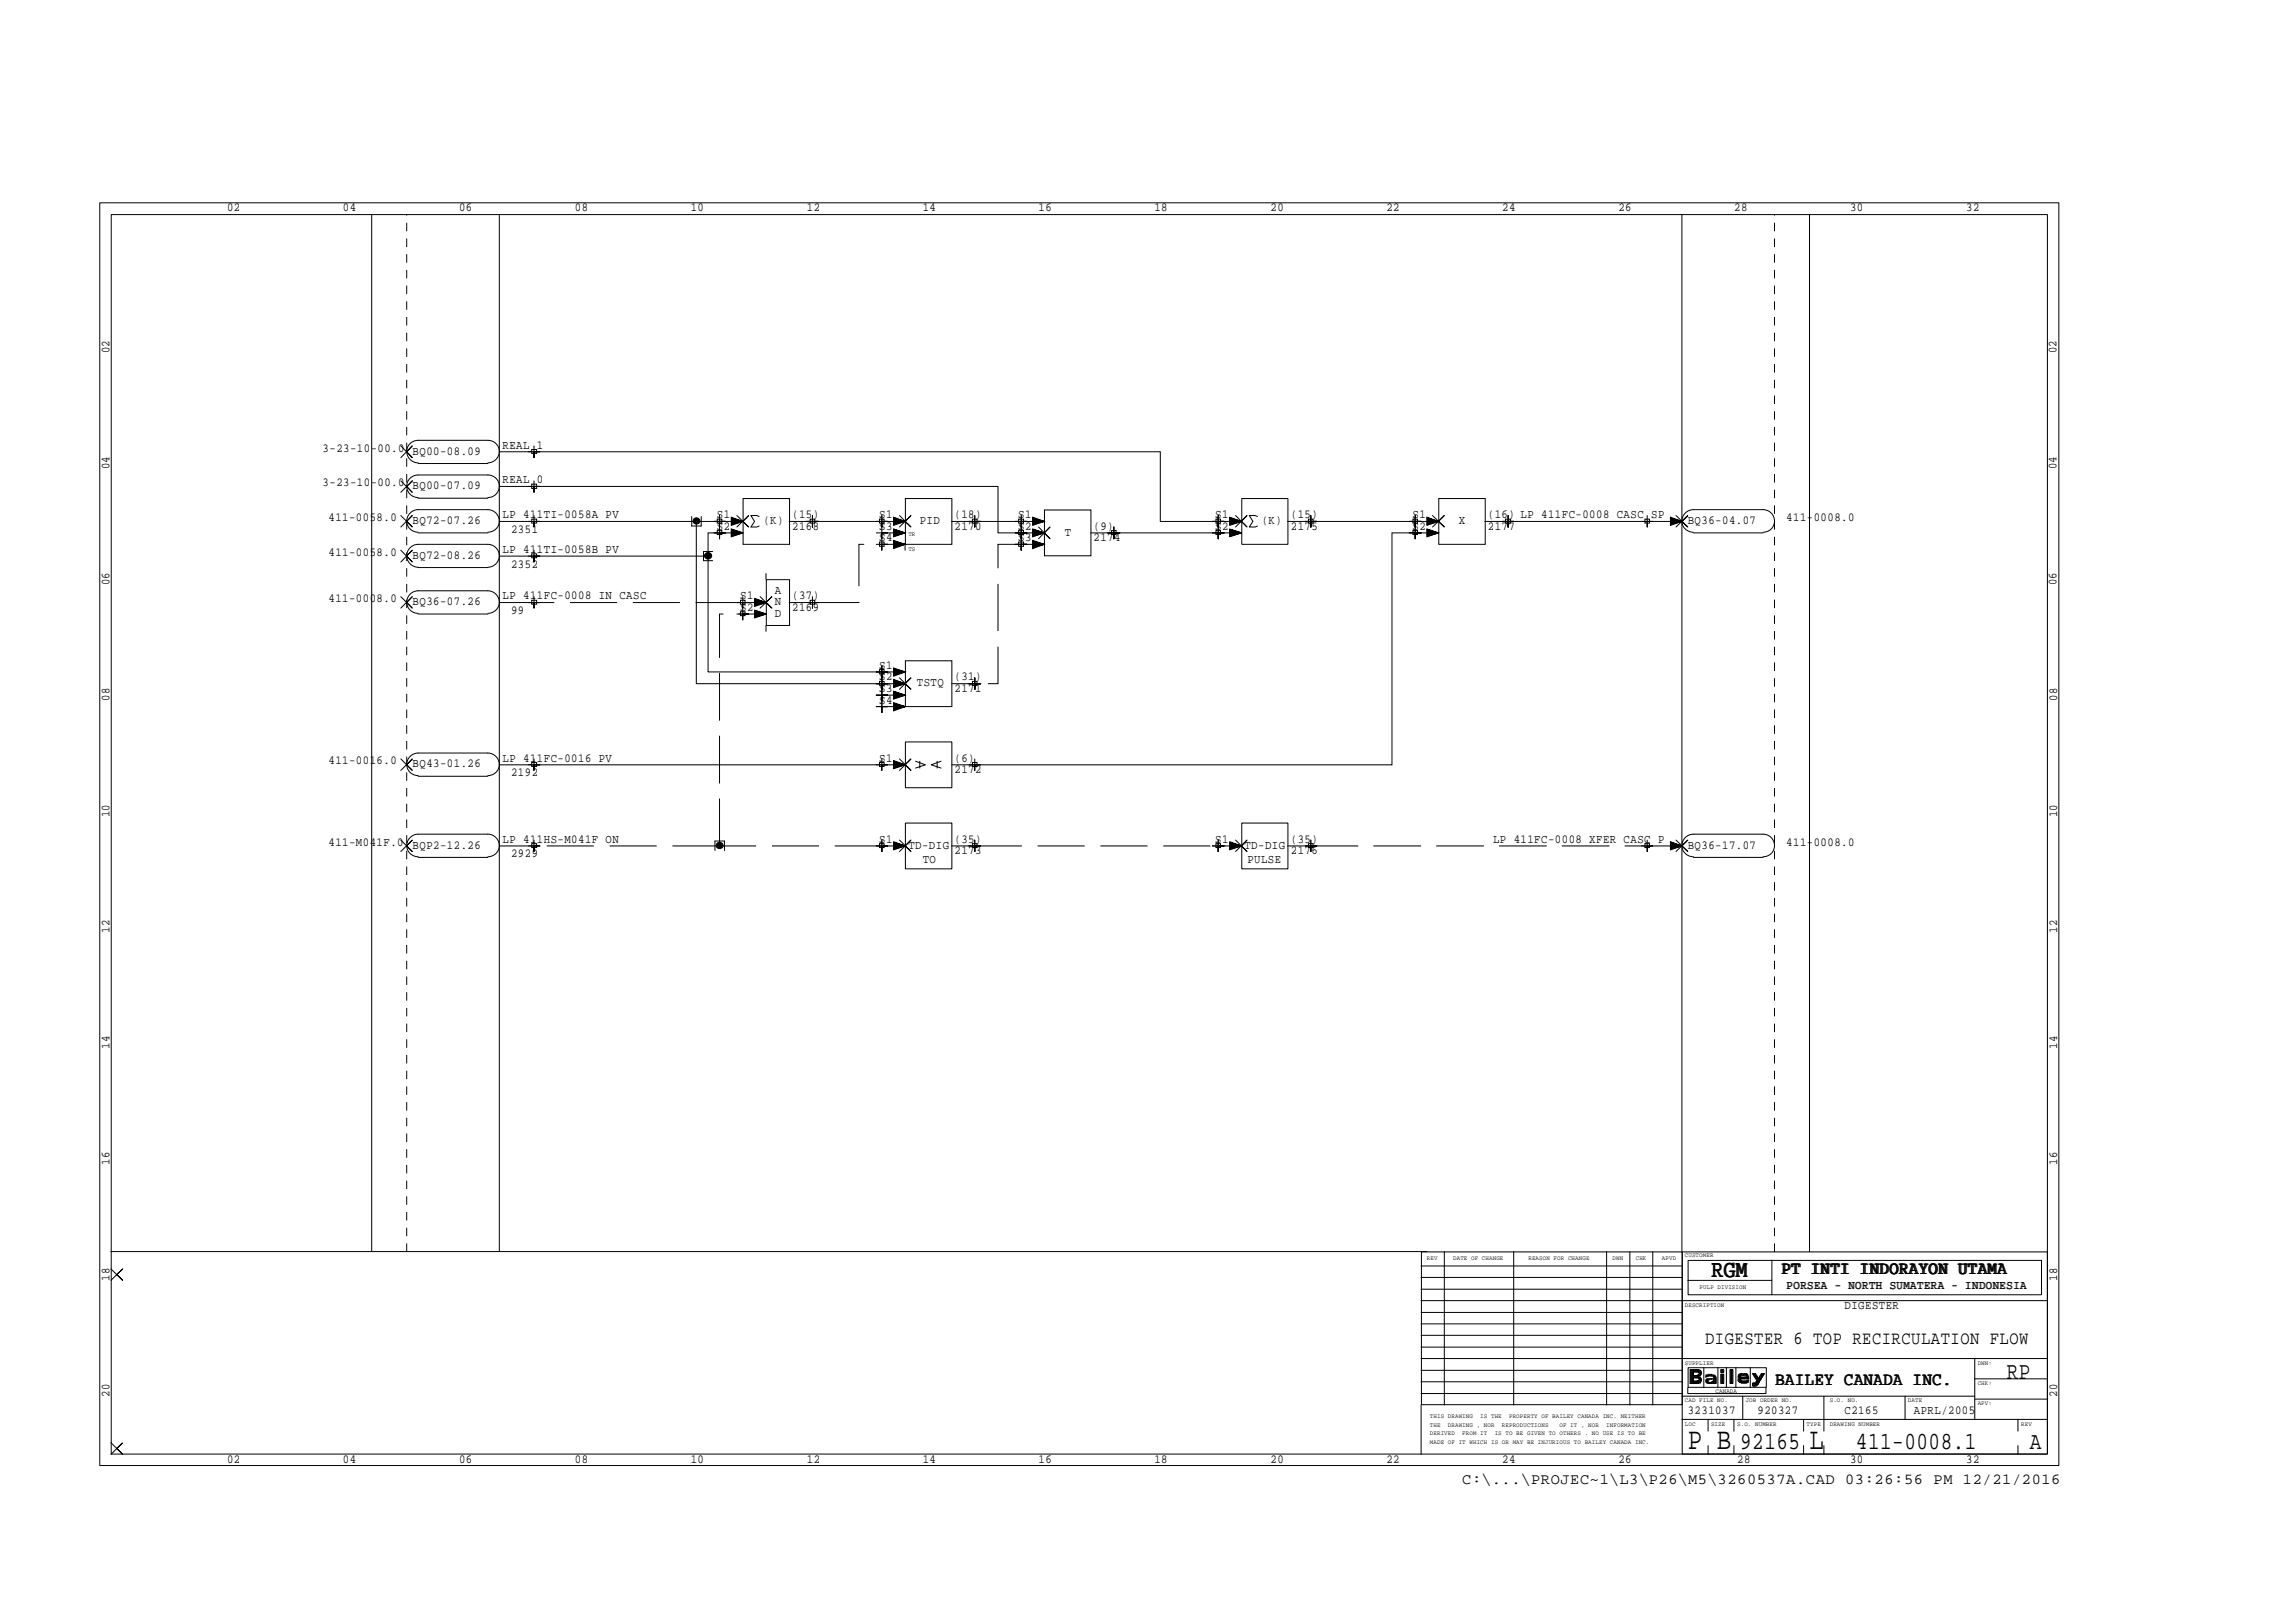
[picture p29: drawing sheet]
<svg xmlns="http://www.w3.org/2000/svg" width="297mm" height="210mm" viewBox="0 0 297 210" stroke-linecap="round" stroke-linejoin="round" font-family="sans-serif">
<defs><g id="words">
<g font-size="4">
<text x="218.4" y="187.5">P B</text>
<text x="234.1" y="187.5">L</text>
</g>
<g font-size="3.2">
<text x="221.4" y="165.3">RGM</text>
<text x="259.6" y="178.4">RP</text>
<text x="225.1" y="187.5">92165</text>
<text x="240.1" y="187.5">411-0008.1</text>
<text x="262.6" y="187.5">A</text>
</g>
<g font-size="2.4">
<text x="230.6" y="164.9">PT INTI INDORAYON UTAMA</text>
<text x="220.6" y="173.9">DIGESTER 6 TOP RECIRCULATION FLOW</text>
<text x="229.7" y="179.2">BAILEY CANADA INC.</text>
</g>
<text font-size="2" x="189.2" y="192">C:\...\PROJEC~1\L3\P26\M5\3260537A.CAD 03:26:56 PM 12/21/2016</text>
<g font-size="1.6">
<text x="29.4" y="27.3">02</text>
<text x="44.4" y="27.3">04</text>
<text x="59.4" y="27.3">06</text>
<text x="74.4" y="27.3">08</text>
<text x="89.4" y="27.3">10</text>
<text x="104.4" y="27.3">12</text>
<text x="119.4" y="27.3">14</text>
<text x="134.4" y="27.3">16</text>
<text x="149.3" y="27.3">18</text>
<text x="164.4" y="27.3">20</text>
<text x="179.4" y="27.3">22</text>
<text x="194.3" y="27.3">24</text>
<text x="209.4" y="27.3">26</text>
<text x="224.4" y="27.3">28</text>
<text x="239.3" y="27.3">30</text>
<text x="254.4" y="27.3">32</text>
<text x="14.2" y="45.7" transform="rotate(-90 14.2 45.7)">02</text>
<text x="266.1" y="45.7" transform="rotate(-90 266.1 45.7)">02</text>
<text x="41.7" y="58.5">3-23-10-00.0</text>
<text x="53.4" y="58.8">BQ00-08.09</text>
<text x="65" y="58.1">REAL 1</text>
<text x="14.2" y="60.7" transform="rotate(-90 14.2 60.7)">04</text>
<text x="41.7" y="62.9">3-23-10-00.0</text>
<text x="53.4" y="63.3">BQ00-07.09</text>
<text x="65" y="62.6">REAL 0</text>
<text x="266.1" y="60.7" transform="rotate(-90 266.1 60.7)">04</text>
<text x="42.5" y="72">411-0058.0</text>
<text x="42.5" y="67.4">411-0058.0</text>
<text x="53.4" y="67.8">BQ72-07.26</text>
<text x="65" y="71.6">LP 411TI-0058B PV</text>
<text x="65" y="67.1">LP 411TI-0058A PV</text>
<text x="66.1" y="69">2351</text>
<text x="92.7" y="68.6">S2</text>
<text x="92.7" y="67.1">S1</text>
<text x="98.8" y="67.8">(K)</text>
<text x="102.5" y="67.1">(15)</text>
<text x="102.5" y="68.6">2168</text>
<text x="113.7" y="70.1">S4</text>
<text x="113.7" y="68.6">S3</text>
<text x="113.7" y="67.1">S1</text>
<text x="119" y="67.8">PID</text>
<text x="123.5" y="67.1">(18)</text>
<text x="123.5" y="68.6">2170</text>
<text x="131.7" y="70.1">S3</text>
<text x="131.7" y="68.6">S2</text>
<text x="131.7" y="67.1">S1</text>
<text x="137.7" y="69.3">T</text>
<text x="141.5" y="68.6">(9)</text>
<text x="141.5" y="70.1">2174</text>
<text x="157.2" y="68.6">S2</text>
<text x="157.2" y="67.1">S1</text>
<text x="163.2" y="67.8">(K)</text>
<text x="167" y="67.1">(15)</text>
<text x="167" y="68.6">2175</text>
<text x="182.7" y="68.6">S2</text>
<text x="182.7" y="67.1">S1</text>
<text x="188.7" y="67.8">X</text>
<text x="192.5" y="67.1">(16) LP 411FC-0008 CASC SP</text>
<text x="192.5" y="68.6">2177</text>
<text x="218.4" y="67.8">BQ36-04.07</text>
<text x="231.1" y="67.4">411-0008.0</text>
<text x="14.2" y="75.7" transform="rotate(-90 14.2 75.7)">06</text>
<text x="42.5" y="77.9">411-0008.0</text>
<text x="53.4" y="72.3">BQ72-08.26</text>
<text x="65" y="77.6">LP 411FC-0008 IN CASC</text>
<text x="66.1" y="73.4">2352</text>
<text x="95.8" y="77.6">S1</text>
<text x="100.2" y="76.8">A</text>
<text x="102.5" y="77.6">(37)</text>
<text x="266.1" y="75.7" transform="rotate(-90 266.1 75.7)">06</text>
<text x="53.4" y="78.3">BQ36-07.26</text>
<text x="66.1" y="79.5">99</text>
<text x="95.8" y="79.1">S2</text>
<text x="100.2" y="79.8">D</text>
<text x="100.2" y="78.3">N</text>
<text x="102.5" y="79.1">2169</text>
<text x="113.7" y="89.6">S3</text>
<text x="113.7" y="88.1">S2</text>
<text x="113.7" y="86.6">S1</text>
<text x="118.6" y="88.8">TSTQ</text>
<text x="123.5" y="88.1">(31)</text>
<text x="123.5" y="89.6">2171</text>
<text x="14.2" y="90.7" transform="rotate(-90 14.2 90.7)">08</text>
<text x="113.7" y="91.1">S4</text>
<text x="266.1" y="90.7" transform="rotate(-90 266.1 90.7)">08</text>
<text x="42.5" y="98.9">411-0016.0</text>
<text x="53.4" y="99.3">BQ43-01.26</text>
<text x="65" y="98.6">LP 411FC-0016 PV</text>
<text x="66.1" y="100.5">2192</text>
<text x="113.7" y="98.6">S1</text>
<text x="123.5" y="100.1">2172</text>
<text x="123.5" y="98.6">(6)</text>
<text x="14.2" y="105.7" transform="rotate(-90 14.2 105.7)">10</text>
<text x="266.1" y="105.7" transform="rotate(-90 266.1 105.7)">10</text>
<text x="42.5" y="109.4">411-M041F.0</text>
<text x="53.4" y="109.8">BQP2-12.26</text>
<text x="65" y="109.1">LP 411HS-M041F ON</text>
<text x="66.1" y="111">2929</text>
<text x="113.7" y="109.1">S1</text>
<text x="117.5" y="109.8">TD-DIG</text>
<text x="119.4" y="111.7">TO</text>
<text x="123.5" y="109.1">(35)</text>
<text x="123.5" y="110.6">2173</text>
<text x="157.2" y="109.1">S1</text>
<text x="161" y="109.8">TD-DIG</text>
<text x="161.4" y="111.7">PULSE</text>
<text x="167" y="110.6">2176</text>
<text x="167" y="109.1">(35)</text>
<text x="193.2" y="109.1">LP 411FC-0008 XFER CASC P</text>
<text x="218.4" y="109.8">BQ36-17.07</text>
<text x="231.1" y="109.4">411-0008.0</text>
<text x="14.2" y="120.7" transform="rotate(-90 14.2 120.7)">12</text>
<text x="266.1" y="120.7" transform="rotate(-90 266.1 120.7)">12</text>
<text x="14.2" y="135.7" transform="rotate(-90 14.2 135.7)">14</text>
<text x="266.1" y="135.7" transform="rotate(-90 266.1 135.7)">14</text>
<text x="14.2" y="150.7" transform="rotate(-90 14.2 150.7)">16</text>
<text x="266.1" y="150.7" transform="rotate(-90 266.1 150.7)">16</text>
<text x="14.2" y="165.7" transform="rotate(-90 14.2 165.7)">18</text>
<text x="231.2" y="166.8">PORSEA - NORTH SUMATERA - INDONESIA</text>
<text x="266.1" y="165.7" transform="rotate(-90 266.1 165.7)">18</text>
<text x="238.6" y="169.4">DIGESTER</text>
<text x="14.2" y="180.7" transform="rotate(-90 14.2 180.7)">20</text>
<text x="218.4" y="182.9">3231037</text>
<text x="227.4" y="182.9">920327</text>
<text x="238.6" y="182.9">C2165</text>
<text x="247.6" y="182.9">APRL/2005</text>
<text x="266.1" y="180.7" transform="rotate(-90 266.1 180.7)">20</text>
<text x="29.4" y="189.3">02</text>
<text x="44.4" y="189.3">04</text>
<text x="59.4" y="189.3">06</text>
<text x="74.4" y="189.3">08</text>
<text x="89.4" y="189.3">10</text>
<text x="104.4" y="189.3">12</text>
<text x="119.4" y="189.3">14</text>
<text x="134.4" y="189.3">16</text>
<text x="149.3" y="189.3">18</text>
<text x="164.4" y="189.3">20</text>
<text x="179.4" y="189.3">22</text>
<text x="194.3" y="189.3">24</text>
<text x="209.4" y="189.3">26</text>
<text x="224.7" y="189.3">28</text>
<text x="239.3" y="189.3">30</text>
<text x="254.4" y="189.3">32</text>
</g>
<g font-size=".8">
<text x="117.5" y="71.2">TS</text>
<text x="117.5" y="69.3">TR</text>
<text x="184.6" y="163.1">REV</text>
<text x="188" y="163.1">DATE OF CHANGE</text>
<text x="197.7" y="163.1">REASON FOR CHANGE</text>
<text x="208.6" y="163.1">DWN</text>
<text x="211.6" y="163.1">CHK</text>
<text x="215" y="163.1">APVD</text>
<text x="218" y="162.7">CUSTOMER</text>
<text x="219.9" y="166.8">PULP DIVISION</text>
<text x="218" y="169.1">DESCRIPTION</text>
<text x="218" y="176.6">SUPPLIER</text>
<text x="255.9" y="179.2">CHK:</text>
<text x="255.9" y="176.6">DWN:</text>
<text x="185" y="185.8">DERIVED</text>
<text x="185" y="184.6">THE</text>
<text x="185" y="183.5">THIS DRAWING</text>
<text x="187.3" y="184.6">DRAWING , NOR</text>
<text x="189.2" y="185.8">FROM IT</text>
<text x="191.5" y="183.5">IS THE</text>
<text x="193.4" y="185.8">IS TO BE GIVEN TO OTHERS . NO USE IS TO BE</text>
<text x="194.3" y="184.6">REPRODUCTIONS</text>
<text x="195.2" y="183.5">PROPERTY OF BAILEY CANADA INC. NEITHER</text>
<text x="201.8" y="184.6">OF IT , NOR</text>
<text x="207.8" y="184.6">INFORMATION</text>
<text x="218" y="184.5">LOC</text>
<text x="218" y="181.5">CAD FILE NO.</text>
<text x="221.4" y="184.5">SIZE</text>
<text x="222" y="180.2">CANADA</text>
<text x="224.7" y="184.5">S.O. NUMBER</text>
<text x="225.8" y="181.5">JOB ORDER NO.</text>
<text x="233.7" y="184.5">TYPE</text>
<text x="236.7" y="184.5">DRAWING NUMBER</text>
<text x="236.7" y="181.5">S.O. NO.</text>
<text x="246.8" y="181.5">DATE</text>
<text x="255.9" y="181.9">APV:</text>
<text x="261.5" y="184.5">REV</text>
<text x="185" y="186.9">MADE OF IT WHICH IS OR MAY BE INJURIOUS TO BAILEY CANADA INC.</text>
</g>
</g></defs>
<g fill="none" stroke="#000" stroke-width=".13">
<path d="M12.9 26.2h253.5v163.5h-253.5zM14.4 27.8h250.5v160.4h-250.5zM48.1 27.7v134.3M64.6 27.7v134.3M217.6 27.7v134.3M234.1 27.7v134.3M51.9 57.7l1.4 1.5-.7-.7 .7-.8-1.4 1.5M54.1 59.9a1.46 1.46 0 0 1-1.5-1.5 1.46 1.46 0 0 1 1.5-1.4h9a1.46 1.46 0 0 1 1.5 1.4 1.46 1.46 0 0 1-1.5 1.5M54.1 60h9M64.6 58.5h85.5v9h10.5l-1.5-.1M68.8 58.2h.6v.5h-.6zM69.1 57.7v1.5v-.7h.7h-1.4"/>
<path d="M51.9 62.2l1.4 1.5-.7-.8 .7-.7-1.4 1.5M51.9 77.2l1.4 1.5-.7-.7 .7-.8-1.4 1.5M51.9 71.2l1.4 1.5-.7-.7 .7-.8-1.4 1.5M51.9 66.7l1.4 1.5-.7-.7 .7-.8-1.4 1.5M54.1 64.4a1.46 1.46 0 0 1-1.5-1.5 1.46 1.46 0 0 1 1.5-1.4h9a1.46 1.46 0 0 1 1.5 1.4 1.46 1.46 0 0 1-1.5 1.5M54.1 79.4a1.46 1.46 0 0 1-1.5-1.5 1.46 1.46 0 0 1 1.5-1.4h9a1.46 1.46 0 0 1 1.5 1.4 1.46 1.46 0 0 1-1.5 1.5M54.1 73.4a1.48 1.48 0 0 1-1.5-1.5 1.48 1.48 0 0 1 1.5-1.5h9a1.48 1.48 0 0 1 1.5 1.5 1.48 1.48 0 0 1-1.5 1.5M54.1 68.9a1.46 1.46 0 0 1-1.5-1.5 1.46 1.46 0 0 1 1.5-1.4h9a1.46 1.46 0 0 1 1.5 1.4 1.46 1.46 0 0 1-1.5 1.5M54.1 64.5h9M54.1 79.5h9M54.1 73.4h9M54.1 69h9"/>
<path d="M64.6 62.9h64.5v6.1h6l-1.5-.1M64.6 72h27M64.6 78h4.5M68.8 62.7h.6v.5h-.6zM68.8 77.7h.6v.5h-.6zM68.8 71.7h.6v.5h-.6zM68.8 67.2h.6v.5h-.6zM69.1 62.2v1.5v-.8h.7h-1.4M69.1 77.2v1.5v-.7h.7h-1.4M69.1 71.2v1.5v-.7h.7h-1.4M69.1 66.7v1.5v-.7h.7h-1.4M89.5 66.8v1.3h1.2v-1.3"/>
<path d="M90.1 67.5v21h27l-1.5-.1M91.6 72v15h25.5l-1.5-.1M92.2 71.4h-1.2v1.2h1.2M92.8 67.2h.6v.5h-.6zM92.8 68.7h.6v.5h-.6zM93.1 66.7v1.5v-.7h.7h-1.4M93.1 68.2v1.5v-.7h.7h-1.4M94.6 68.9l1.5 .1h-4.5v3M94.6 69.3l1.5-.3-1.5 .4M94.6 69.2l1.5-.2-1.5 .3M94.6 69h1.5l-1.5 .1M94.6 68.7l1.5 .3-1.5-.2"/>
<path d="M94.6 68.6l1.5 .4-1.5-.3M94.6 68.5l1.5 .5-1.5 .5v-1l1.5 .5M94.6 67.8l1.5-.3-1.5 .4M94.6 67.7l1.5-.2-1.5 .3M94.6 67.5h1.5l-1.5 .1M94.6 67.4l1.5 .1h-31.5M94.6 67.2l1.5 .3-1.5-.2M94.6 67.1l1.5 .4-1.5-.3M94.6 67l1.5 .5-1.5 .5v-1.1l1.5 .6M95.3 66.7l1.6 1.5-.8-.7 .8-.8-1.6 1.5M95.8 77.7h.6v.5h-.6zM95.8 79.2h.6v.5h-.6z"/>
<path d="M96.1 77.2v1.5v-.7h.8h-1.6M96.1 78.7v1.5v-.7h.8h-1.6M96.1 64.5h6v5.9h-6zM97.6 78.3l1.5-.3-1.5 .4M97.6 78.2l1.5-.2-1.5 .3M97.6 78h1.5l-1.5 .1M97.6 77.9l1.5 .1h-3M97.6 77.7l1.5 .3-1.5-.2M97.6 77.6l1.5 .4-1.5-.3M97.6 77.5l1.5 .5-1.5 .5v-1.1l1.5 .6M97.6 79.8l1.5-.3-1.5 .4M97.6 79.7l1.5-.2-1.5 .3"/>
<path d="M97.6 79.5h1.5l-1.5 .1M97.6 79.4l1.5 .1h-3M97.6 79.2l1.5 .3-1.5-.2M97.6 79.1l1.5 .4-1.5-.3M97.6 79l1.5 .5-1.5 .5v-1l1.5 .5M98.2 66.8l-.3-.1h-.7l.4 .8-.4 .7h.7l.3-.1M98.3 77.2l1.6 1.5-.8-.7 .8-.8-1.6 1.5M99.1 74.2v.8M99.1 75h3v5.9h-3zM102.1 78h3M104.8 77.7h.6v.5h-.6zM104.8 67.2h.6v.5h-.6z"/>
<path d="M105.1 77.2v1.5v-.7h.8h-1.6M105.1 66.7v1.5v-.7h.8h-1.6M113.8 67.2h.6v.5h-.6zM113.8 70.1h.6v.6h-.6zM114.1 66.7v1.5v-.7h.7h-1.4M114.1 68.2v1.5v-.7h.7h-1.4M114.1 69.7v1.5v-.8h.7h-1.4M115.6 70.8l1.5-.4-1.5 .5M115.6 70.7l1.5-.3-1.5 .4M115.6 70.5l1.5-.1-1.5 .2M115.6 70.4h1.5h-3M115.6 70.2l1.5 .2-1.5-.1"/>
<path d="M115.6 70.1l1.5 .3-1.5-.3M115.6 70l1.5 .4-1.5 .6v-1.1l1.5 .5v.8M115.6 69.3l1.5-.3-1.5 .4M115.6 69.2l1.5-.2-1.5 .3M115.6 69h1.5l-1.5 .1M115.6 68.9l1.5 .1h-3M115.6 68.7l1.5 .3-1.5-.2M115.6 68.6l1.5 .4-1.5-.3M115.6 68.5l1.5 .5-1.5 .5v-1l1.5 .5M115.6 67.8l1.5-.3-1.5 .4M115.6 67.7l1.5-.2-1.5 .3M115.6 67.5h1.5l-1.5 .1"/>
<path d="M115.6 67.4l1.5 .1h-15M115.6 67.2l1.5 .3-1.5-.2M115.6 67.1l1.5 .4-1.5-.3M115.6 67l1.5 .5-1.5 .5v-1.1l1.5 .6M116.4 66.7l1.5 1.5-.8-.7 .8-.8-1.5 1.5M117.1 64.5h6v5.9h-6zM125.8 67.2h.6v.5h-.6zM126.1 66.7v1.5v-.7h.8h-1.6M131.8 67.2h.6v.5h-.6zM131.8 68.7h.6v.5h-.6zM131.8 70.1h.6v.6h-.6zM132.1 68.2v1.5v-.7h.7h-1.4"/>
<path d="M132.1 66.7v1.5v-.7h.7h-1.4M132.1 69.7v1.5v-.8h.7h-1.4M133.6 67.8l1.5-.3-1.5 .4M133.6 67.7l1.5-.2-1.5 .3M133.6 67.5h1.5l-1.5 .1M133.6 67.4l1.5 .1h-12M133.6 67.2l1.5 .3-1.5-.2M133.6 67.1l1.5 .4-1.5-.3M133.6 67l1.5 .5-1.5 .5v-1.1l1.5 .6M133.6 70.8l1.5-.4-1.5 .5M133.6 70.7l1.5-.3-1.5 .4M133.6 70.5l1.5-.1-1.5 .2"/>
<path d="M133.6 70.4h1.5h-3M133.6 70.2l1.5 .2-1.5-.1M133.6 70.1l1.5 .3-1.5-.3M133.6 70l1.5 .4-1.5 .6v-1.1l1.5 .5M133.6 69.3l1.5-.3-1.5 .4M133.6 69.2l1.5-.2-1.5 .3M133.6 69h1.5l-1.5 .1M133.6 68.7l1.5 .3-1.5-.2M133.6 68.6l1.5 .4-1.5-.3M133.6 68.5l1.5 .5-1.5 .5v-1l1.5 .5M134.4 68.2l1.4 1.5-.7-.7 .7-.8-1.4 1.5M135.1 66h6v5.9h-6z"/>
<path d="M143.8 68.7h.6v.5h-.6zM144.1 68.2v1.5v-.7h.8h-1.6M157.3 67.2h.6v.5h-.6zM157.3 68.7h.6v.5h-.6zM157.6 66.7v1.5v-.7h.8h-1.6M157.6 68.2v1.5v-.7h.8h-1.6M159.1 69.3l1.5-.3-1.5 .4M159.1 69.2l1.5-.2-1.5 .3M159.1 69h1.5l-1.5 .1M159.1 68.9l1.5 .1h-19.5M159.1 68.7l1.5 .3-1.5-.2M159.1 68.6l1.5 .4-1.5-.3"/>
<path d="M159.1 68.5l1.5 .5-1.5 .5v-1l1.5 .5M159.1 67.8l1.5-.3-1.5 .4M159.1 67.7l1.5-.2-1.5 .3M159.1 67.5h1.5l-1.5 .1M159.1 67.2l1.5 .3-1.5-.2M159.1 67.1l1.5 .4-1.5-.3M159.1 67l1.5 .5-1.5 .5v-1.1l1.5 .6M159.8 66.7l1.5 1.5-.7-.7 .7-.8-1.5 1.5M160.7 64.5h5.9v5.9h-5.9zM162.7 66.8l-.3-.1h-.8l.5 .8-.5 .7h.8l.3-.1M169.3 67.2h.6v.5h-.6zM169.6 66.7v1.5v-.7h.7h-1.4"/>
<path d="M182.8 67.2h.6v.5h-.6zM182.8 68.7h.6v.5h-.6zM183.1 66.7v1.5v-.7h.8h-1.6M183.1 68.2v1.5v-.7h.8h-1.6M184.6 68.9l1.5 .1h-6v30h-57M184.6 69.3l1.5-.3-1.5 .4M184.6 69.2l1.5-.2-1.5 .3M184.6 69h1.5l-1.5 .1M184.6 68.7l1.5 .3-1.5-.2M184.6 68.6l1.5 .4-1.5-.3M184.6 68.5l1.5 .5-1.5 .5v-1l1.5 .5M184.6 67.8l1.5-.3-1.5 .4"/>
<path d="M184.6 67.7l1.5-.2-1.5 .3M184.6 67.5h1.5l-1.5 .1M184.6 67.4l1.5 .1h-19.5M184.6 67.2l1.5 .3-1.5-.2M184.6 67.1l1.5 .4-1.5-.3M184.6 67l1.5 .5-1.5 .5v-1.1l1.5 .6M185.3 66.7l1.6 1.5-.8-.7 .8-.8-1.6 1.5M186.1 64.5h6v5.9h-6zM194.8 67.2h.6v.5h-.6zM195.1 66.7v1.5v-.7h.7h-1.5M212.8 67.2h.6v.5h-.6zM213.1 66.7v1.5v-.7h.7h-1.5"/>
<path d="M216.1 67.8l1.5-.3-1.5 .4M216.1 67.7l1.5-.2-1.5 .3M216.1 67.5h1.5l-1.5 .1M216.1 67.4l1.5 .1h-1.5M216.1 67.2l1.5 .3-1.5-.2M216.1 67.1l1.5 .4-1.5-.3M216.1 67l1.5 .5-1.5 .5v-1.1l1.5 .6h-25.5M216.8 66.7l1.6 1.5-.8-.7 .8-.8-1.6 1.5M219.1 68.9a1.46 1.46 0 0 1-1.5-1.5 1.46 1.46 0 0 1 1.5-1.4h9a1.46 1.46 0 0 1 1.5 1.4 1.46 1.46 0 0 1-1.5 1.5M219.1 69h9M51.9 98.2l1.4 1.5-.7-.7 .7-.8-1.4 1.5M68.8 98.7h.6v.5h-.6z"/>
<path d="M69.1 98.2v1.5v-.7h.7h-1.4M99.1 80.9v.8M113.8 98.7h.6v.5h-.6zM113.8 86.7h.6v.5h-.6zM113.8 88.2h.6v.5h-.6zM114.1 98.2v1.5v-.7h.7h-1.4M114.1 87.7v1.5v-.7h.7h-1.4M114.1 86.2v1.5v-.7h.7h-1.4M114.1 89.2v1.5v-.7h.7h-1.4M114.1 90.7v1.5v-.8h.7h-1.4M115.6 99.3l1.5-.3-1.5 .4M115.6 99.2l1.5-.2-1.5 .3"/>
<path d="M115.6 99h1.5l-1.5 .1M115.6 98.9l1.5 .1h-52.5M115.6 98.7l1.5 .3-1.5-.2M115.6 98.6l1.5 .4-1.5-.3M115.6 98.5l1.5 .5-1.5 .5v-1.1l1.5 .6M115.6 91.8l1.5-.4-1.5 .5M115.6 91.7l1.5-.3-1.5 .4M115.6 91.5l1.5-.1-1.5 .2M115.6 91.4h1.5h-3M115.6 91.2l1.5 .2-1.5-.1M115.6 91.1l1.5 .3-1.5-.3M115.6 91l1.5 .4-1.5 .6v-1.1l1.5 .5"/>
<path d="M115.6 87.3l1.5-.3-1.5 .4M115.6 87.2l1.5-.2-1.5 .2M115.6 87h1.5l-1.5 .1M115.6 86.7l1.5 .3-1.5-.2M115.6 86.6l1.5 .4-1.5-.3M115.6 86.5l1.5 .5-1.5 .5v-1.1l1.5 .6M115.6 90.3l1.5-.3-1.5 .4M115.6 90.2l1.5-.2-1.5 .3M115.6 90h1.5l-1.5 .1M115.6 89.9l1.5 .1h-3M115.6 89.7l1.5 .3-1.5-.2M115.6 89.6l1.5 .4-1.5-.3"/>
<path d="M115.6 89.5l1.5 .5-1.5 .5v-1l1.5 .5M115.6 88.8l1.5-.3-1.5 .4M115.6 88.7l1.5-.2-1.5 .3M115.6 88.5h1.5l-1.5 .1M115.6 88.2l1.5 .3-1.5-.2M115.6 88.1l1.5 .4-1.5-.3M115.6 88l1.5 .5-1.5 .5v-1.1l1.5 .6M116.4 98.2l1.5 1.5-.8-.7 .8-.8-1.5 1.5M116.4 87.7l1.5 1.5-.8-.7 .8-.8-1.5 1.5M117.1 96h6v5.9h-6zM117.1 85.5h6v5.9h-6zM118.4 98.5l1.3 .5-1.3 .4"/>
<path d="M119 98.5v.9M121.2 98.5v.9M121.7 98.5l-1.2 .5 1.2 .4M123.1 88.5h3M125.8 98.7h.6v.5h-.6zM125.8 88.2h.6v.5h-.6zM126.1 98.2v1.5v-.7h.8h-1.6M126.1 87.7v1.5v-.7h.8h-1.6M51.9 108.7l1.4 1.5-.7-.7 .7-.8-1.4 1.5M54.1 110.9a1.46 1.46 0 0 1-1.5-1.5 1.46 1.46 0 0 1 1.5-1.5h9a1.46 1.46 0 0 1 1.5 1.5 1.46 1.46 0 0 1-1.5 1.5M54.1 100.4a1.46 1.46 0 0 1-1.5-1.5 1.46 1.46 0 0 1 1.5-1.4h9a1.46 1.46 0 0 1 1.5 1.4 1.46 1.46 0 0 1-1.5 1.5M54.1 111h9"/>
<path d="M54.1 100.5h9M64.6 109.5h4.5M68.8 109.2h.6v.5h-.6zM69.1 108.7v1.5v-.7h.7h-1.4M92.5 110.1v-1.3h1.2v1.3M113.8 109.2h.6v.5h-.6zM114.1 108.7v1.5v-.7h.7h-1.4M115.6 109.8l1.5-.3-1.5 .4M115.6 109.7l1.5-.2-1.5 .3M115.6 109.5h1.5l-1.5 .1M115.6 109.4l1.5 .1h-3M115.6 109.2l1.5 .3-1.5-.2"/>
<path d="M115.6 109.1l1.5 .4-1.5-.3M115.6 109l1.5 .5-1.5 .5v-1.1l1.5 .6M116.4 108.7l1.5 1.5-.8-.7 .8-.8-1.5 1.5M117.1 106.5h6v5.9h-6zM123.1 109.5h3M125.8 109.2h.6v.5h-.6zM126.1 108.7v1.5v-.7h.8h-1.6M157.3 109.2h.6v.5h-.6zM157.6 108.7v1.5v-.7h.8h-1.6M159.1 109.8l1.5-.3-1.5 .4M159.1 109.7l1.5-.2-1.5 .3M159.1 109.5h1.5l-1.5 .1"/>
<path d="M159.1 109.4l1.5 .1h-3M159.1 109.2l1.5 .3-1.5-.2M159.1 109.1l1.5 .4-1.5-.3M159.1 109l1.5 .5-1.5 .5v-1.1l1.5 .6M159.8 108.7l1.5 1.5-.7-.7 .7-.8-1.5 1.5M160.7 106.5h5.9v5.9h-5.9zM166.6 109.5h3M169.3 109.2h.6v.5h-.6zM169.6 108.7v1.5v-.7h.7h-1.4M212.8 109.2h.6v.5h-.6zM213.1 108.7v1.5v-.7h.7h-1.5M216.1 109.8l1.5-.3-1.5 .4"/>
<path d="M216.1 109.7l1.5-.2-1.5 .3M216.1 109.5h1.5l-1.5 .1M216.1 109.4l1.5 .1h-1.5M216.1 109.2l1.5 .3-1.5-.2M216.1 109.1l1.5 .4-1.5-.3M216.1 109l1.5 .5-1.5 .5v-1.1l1.5 .6h-4.5M216.8 108.7l1.6 1.5-.8-.7 .8-.8-1.6 1.5M219.1 110.9a1.46 1.46 0 0 1-1.5-1.5 1.46 1.46 0 0 1 1.5-1.5h9a1.46 1.46 0 0 1 1.5 1.5 1.46 1.46 0 0 1-1.5 1.5M219.1 111h9M14.3 164.2l1.6 1.5-.8-.8 .8-.7-1.6 1.5M14.3 162h170.3M183.9 178.8h33.7"/>
<path d="M183.9 177.3h33.7M183.9 175.8h80.9M183.9 174.3h33.7M183.9 172.8h33.7M183.9 171.3h33.7M183.9 169.8h33.7M183.9 168.3h80.9M183.9 166.8h33.7M183.9 165.3h33.7M183.9 163.8h33.7M183.9 162h33.7v19.8h-33.7zM186.9 162v19.8"/>
<path d="M195.8 162v19.8M207.9 162v19.8M210.9 162v19.8M213.8 162v19.8M217.6 162h47.3v26.2h-47.3zM218.4 179.6v.7h10.1v-.7M218.4 165.7h10.8M218.4 163.1h45.7v4.5h-45.7zM218.4 177h10.1v2.5h-10.1zM218.7 177.2v1.8M218.8 177.2v1.8M218.9 177.2v1.8"/>
<path d="M219 177.2v1.8M219.1 177.2v1.8M219.2 177.2v.3M219.2 178v.3M219.2 178.7v.3M219.3 177.2v.3M219.3 178v.3M219.3 178.7v.3M219.4 177.2v.3M219.4 178v.3M219.4 178.7v.3M219.5 177.2v.3"/>
<path d="M219.5 178v.3M219.5 178.7v.3M219.6 177.5h-.5v.5h.5v.3M219.6 178.3h-.5v.4h.5v.3M219.6 178.3l.2 .2v.1h-.2M219.6 177.5l.2 .2v.2h-.2M219.6 177.2v.3M219.7 178.1a.43 .43 0 0 1 .4 .5 .43 .43 0 0 1-.5 .4M219.7 177.2a.41 .41 0 0 1 .4 .5 .41 .41 0 0 1-.5 .4M219.7 177.2h-1.1v1.8h1.1v-.3M219.7 177.2v.3M219.7 178v.3"/>
<path d="M219.7 177.2v.4M219.7 177.9v.5M219.7 178.7v.3M219.8 177.3v.8M219.8 178.2v.8M219.9 177.3v.8M219.9 178.2v.8M220 177.4v.7M220 178.3v.7M220 177.5v.4M220 178.4v.4M220.4 177v2.6"/>
<path d="M220.7 178.9l.5 .1M220.7 178.5v.4M220.8 178.9l-.1-.2 .2-.3v.6M220.8 177.9v.2M220.8 178.4v.6M220.9 177.9v.2M221 177.8v.3M221 178.4v.2M221 178.9v.1M221.1 178.6l-.2 .1 .2 .1M221.1 177.8v.3M221.1 178.4v.2"/>
<path d="M221.1 178.9v.1M221.2 177.8v.2M221.2 178.4v.1M221.2 178.9v.1M221.3 177.8v.3M221.3 178.4v.1M221.3 178.9v.1M221.4 179v-.1v.1M221.4 177.8v.3M221.4 178.4v.1M221.5 177.8v.3M221.5 178.4v.1"/>
<path d="M221.5 178.8v.2M221.6 177.9v.2M221.6 178.4h.1M221.6 178.8v.2M221.7 179v-.3l-.7 .2v.1M221.7 179h-.5M221.7 177.9v.2M221.7 178.4v.1M221.7 178.5l-.1 .3M221.7 177.9v.2h-.4l-.6 .1v-.3v.2M221.7 178l.2 .1 .1 .1M221.7 178.3v.7"/>
<path d="M221.8 178.1l-.1 .2M221.8 177.9v1.1M221.9 178v1M222 178.1v.9M222 178.2v.8h-.3M222.2 177v2.6M222.6 177.2h.4v.4h-.4zM222.6 177.8h.4v1.2h-.4zM222.7 177.2v.4M222.7 177.8v1.2M222.8 177.2v.4M222.8 177.8v1.2"/>
<path d="M222.9 177.2v.4M222.9 177.8v1.2M223.3 177v2.6M223.8 177.2h.4v1.8h-.4zM223.9 177.2v1.8M224 177.2v1.8M224.1 177.2v1.8M224.6 177v2.6M225 177.9v.8M225 177.8h.4v.1M225 177.8l-.1 .3v.5M225 177.8v1"/>
<path d="M225.1 177.8v1.1l-.3-.3M225.1 178.4a.6 .6 0 0 0 .7 .3v.3M225.1 178.9l.5 .1 .5-.1M225.1 178v.2M225.2 178.2h.7v.2M225.2 177.8v1.1M225.3 177.8v.2M225.3 178.2v.2M225.3 178.6v.4M225.3 178.1h.5M225.3 177.8v.1M225.3 178.7v.3"/>
<path d="M225.4 178.2v.2M225.4 178.7v.3M225.5 177.8v.1M225.5 178.2v.2M225.5 178.7v.3M225.6 177.8v.1M225.6 178.2v.2M225.6 178.8v.2M225.7 177.8v.1M225.7 178.2v.2M225.7 178.7v.3M225.8 177.9v-.1h.3v.6"/>
<path d="M225.8 178.2v.2M225.8 177.8v.2M225.8 178.7v.3M225.9 177.8v.3M225.9 178.7v.3M226 177.8v.6M226 178.7v.3M226 177.9l.1 .2v.1M226.1 178.7v.2M226.1 177.9v.5M226.2 178.6l-.6 .1M226.2 178.1v.3h-1"/>
<path d="M226.2 178.6l-.1 .3M226.4 177v2.6M226.7 179h.3v.4M226.7 179v.4h.3M226.7 179h.5M226.8 177.8v.1M226.8 179v.4M226.9 177.8v.2M226.9 179v.4M226.9 177.8v.3M227 178.9l.3-.2v.6M227 177.8v.4"/>
<path d="M227.1 177.8v.6M227.1 179v.4M227.1 177.8h-.4l.8 1.2M227.1 177.8l.4 .6M227.2 177.9v.5M227.2 178.9v.5M227.3 178v.6M227.3 178.1v1.1M227.5 178.4v.6M227.5 179l-.2 .3-.3 .1M227.6 178.3v.6M227.6 178.1v.6"/>
<path d="M227.7 178v.6M227.8 177.9v.6M227.9 177.8v.6M227.9 177.8h.4l-.9 1.3v-.9M227.9 177.8l-.4 .6M227.9 177.8v.4M228 177.8v.3M228.1 177.8v.2M228.2 177.8v.1M229.2 163.1v4.5M255.5 178.4h9.3M255.5 175.8v7.9"/>
<path d="M14.3 186.7l1.6 1.5-.8-.7 .8-.8-1.6 1.5M183.9 181.8v6.4M183.9 180.3h33.7M217.6 180.7h37.9M217.6 183.7h47.2M221 183.7v1.5M221 187.1v1.1M224.3 183.7v1.5M224.3 187.1v1.1M225.5 180.7v3M233.3 183.7v1.5M233.3 187.1v1.1"/>
<path d="M236 180.7v4.5M236 187.1v1.1M246.5 180.7v3M255.5 181.1h9.3M261.1 183.7v1.5M261.1 187.1v1.1"/>
<circle cx="90.1" cy="67.4" r=".43"/>
<circle cx="91.6" cy="71.9" r=".44"/>
<circle cx="93.1" cy="109.4" r=".43"/>
</g>
<path d="M96.1 78h-27M105.1 78h6v-7.6h3M132.1 70.4h-3v18.1h-3M93.1 109.5h-24M114.1 109.5h-21M126.1 109.5h31.5" fill="none" stroke="#000" stroke-width=".13" stroke-dasharray="6.1 2" stroke-linecap="butt"/>
<path d="M93.1 109.5v-30h3M169.6 109.5h43.5" fill="none" stroke="#000" stroke-width=".13" stroke-dasharray="6.1 2"/>
<g fill="#000">
<circle cx="90.1" cy="67.4" r=".43"/>
<circle cx="91.6" cy="71.9" r=".44"/>
<circle cx="93.1" cy="109.4" r=".43"/>
</g>
<path d="M52.6 162v-134.3M229.6 162v-134.3" fill="none" stroke="#000" stroke-width=".13" stroke-dasharray="1 1 1 1 1 1 1 1"/>
<use href="#words"/>
</svg>
